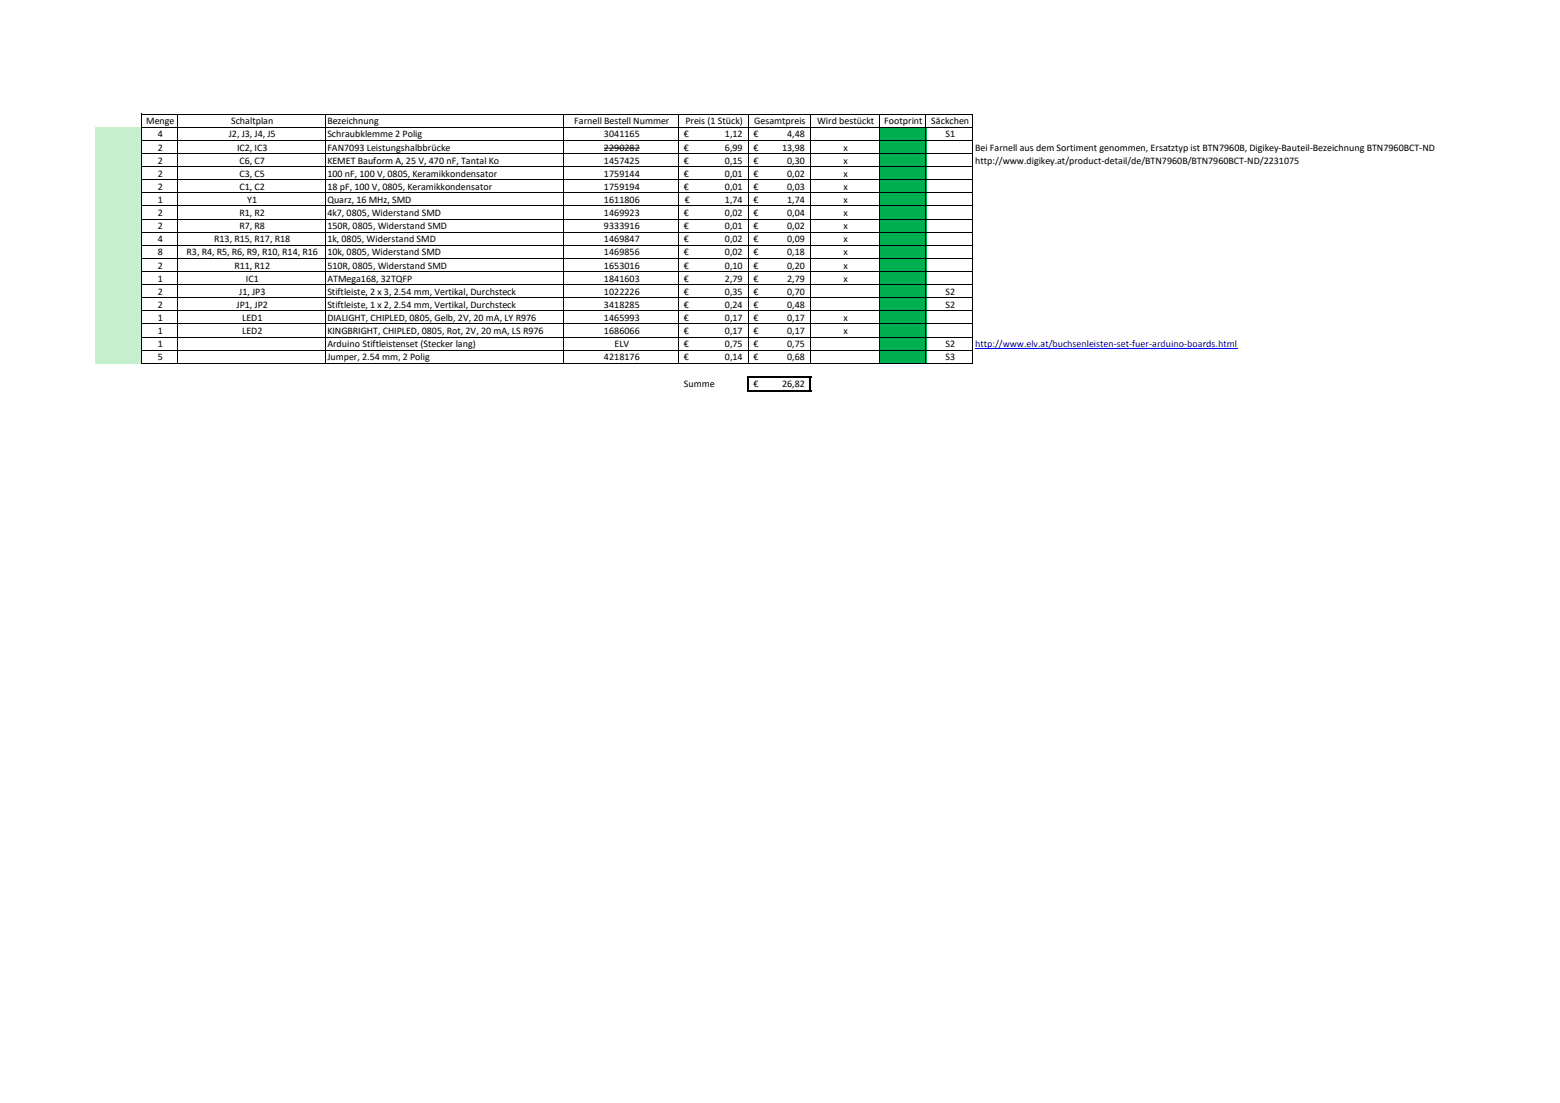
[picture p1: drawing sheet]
<svg xmlns="http://www.w3.org/2000/svg" width="297mm" height="210mm" viewBox="0 0 297 210" stroke-linecap="round" stroke-linejoin="round" font-family="sans-serif">
<defs><g id="words">
<g font-size="1.9">
<text x="27.9" y="23.7">Menge</text>
<text x="44" y="23.7">Schaltplan</text>
<text x="62.3" y="23.7">Bezeichnung</text>
<text x="109.3" y="23.7">Farnell Bestell Nummer</text>
<text x="130.5" y="23.7">Preis (1 Stück)</text>
<text x="143.6" y="23.7">Gesamtpreis</text>
<text x="155.6" y="23.7">Wird bestückt</text>
<text x="168.3" y="23.7">Footprint</text>
<text x="177.3" y="23.7">Säckchen</text>
<text x="30.1" y="26.2">4</text>
<text x="30.1" y="28.7">2</text>
<text x="43.6" y="26.2">J2, J3, J4, J5</text>
<text x="45.1" y="28.7">IC2, IC3</text>
<text x="62.3" y="26.2">Schraubklemme 2 Polig</text>
<text x="62.3" y="28.7">FAN7093 Leistungshalbbrücke</text>
<text x="115" y="26.2">3041165</text>
<text x="115" y="28.7">2290282</text>
<text x="130.2" y="26.2">€</text>
<text x="130.2" y="28.7">€</text>
<text x="138" y="26.2">1,12</text>
<text x="138" y="28.7">6,99</text>
<text x="143.4" y="26.2">€</text>
<text x="143.4" y="28.7">€</text>
<text x="148.9" y="28.7">13,98</text>
<text x="149.9" y="26.2">4,48</text>
<text x="160.6" y="28.7">x</text>
<text x="180" y="26.2">S1</text>
<text x="185.7" y="28.7">Bei Farnell aus dem Sortiment genommen, Ersatztyp ist BTN7960B, Digikey-Bauteil-Bezeichnung BTN7960BCT-ND</text>
<text x="30.1" y="31.2">2</text>
<text x="30.1" y="33.7">2</text>
<text x="45.6" y="31.2">C6, C7</text>
<text x="45.6" y="33.7">C3, C5</text>
<text x="62.3" y="31.2">KEMET Bauform A, 25 V, 470 nF, Tantal Ko</text>
<text x="62.3" y="33.7">100 nF, 100 V, 0805, Keramikkondensator</text>
<text x="115" y="31.2">1457425</text>
<text x="115" y="33.7">1759144</text>
<text x="130.2" y="31.2">€</text>
<text x="130.2" y="33.7">€</text>
<text x="138" y="31.2">0,15</text>
<text x="138" y="33.7">0,01</text>
<text x="143.4" y="31.2">€</text>
<text x="143.4" y="33.7">€</text>
<text x="149.9" y="31.2">0,30</text>
<text x="149.9" y="33.7">0,02</text>
<text x="160.6" y="31.2">x</text>
<text x="160.6" y="33.7">x</text>
<text x="185.7" y="31.2">http://www.digikey.at/product-detail/de/BTN7960B/BTN7960BCT-ND/2231075</text>
<text x="30.1" y="36.2">2</text>
<text x="30.1" y="38.7">1</text>
<text x="30.1" y="41.2">2</text>
<text x="45.6" y="36.2">C1, C2</text>
<text x="45.6" y="41.2">R1, R2</text>
<text x="47.1" y="38.7">Y1</text>
<text x="62.3" y="36.2">18 pF, 100 V, 0805, Keramikkondensator</text>
<text x="62.3" y="38.7">Quarz, 16 MHz, SMD</text>
<text x="62.3" y="41.2">4k7, 0805, Widerstand SMD</text>
<text x="115" y="36.2">1759194</text>
<text x="115" y="38.7">1611806</text>
<text x="115" y="41.2">1469923</text>
<text x="130.2" y="36.2">€</text>
<text x="130.2" y="41.2">€</text>
<text x="130.4" y="38.7">€</text>
<text x="138" y="36.2">0,01</text>
<text x="138" y="38.7">1,74</text>
<text x="138" y="41.2">0,02</text>
<text x="143.4" y="36.2">€</text>
<text x="143.4" y="38.7">€</text>
<text x="143.4" y="41.2">€</text>
<text x="149.9" y="36.2">0,03</text>
<text x="149.9" y="38.7">1,74</text>
<text x="149.9" y="41.2">0,04</text>
<text x="160.6" y="36.2">x</text>
<text x="160.6" y="38.7">x</text>
<text x="160.6" y="41.2">x</text>
<text x="30.1" y="43.7">2</text>
<text x="30.1" y="46.2">4</text>
<text x="40.8" y="46.2">R13, R15, R17, R18</text>
<text x="45.6" y="43.7">R7, R8</text>
<text x="62.3" y="43.7">150R, 0805, Widerstand SMD</text>
<text x="62.3" y="46.2">1k, 0805, Widerstand SMD</text>
<text x="115" y="43.7">9333916</text>
<text x="115" y="46.2">1469847</text>
<text x="130.2" y="43.7">€</text>
<text x="130.2" y="46.2">€</text>
<text x="138" y="43.7">0,01</text>
<text x="138" y="46.2">0,02</text>
<text x="143.4" y="43.7">€</text>
<text x="143.4" y="46.2">€</text>
<text x="149.9" y="43.7">0,02</text>
<text x="149.9" y="46.2">0,09</text>
<text x="160.6" y="43.7">x</text>
<text x="160.6" y="46.2">x</text>
<text x="30.1" y="48.6">8</text>
<text x="30.1" y="51.1">2</text>
<text x="30.1" y="53.6">1</text>
<text x="35.5" y="48.6">R3, R4, R5, R6, R9, R10, R14, R16</text>
<text x="44.6" y="51.1">R11, R12</text>
<text x="46.8" y="53.6">IC1</text>
<text x="62.3" y="48.6">10k, 0805, Widerstand SMD</text>
<text x="62.3" y="51.1">510R, 0805, Widerstand SMD</text>
<text x="62.3" y="53.6">ATMega168, 32TQFP</text>
<text x="115" y="48.6">1469856</text>
<text x="115" y="51.1">1653016</text>
<text x="115" y="53.6">1841603</text>
<text x="130.2" y="48.6">€</text>
<text x="130.2" y="51.1">€</text>
<text x="130.2" y="53.6">€</text>
<text x="138" y="48.6">0,02</text>
<text x="138" y="51.1">0,10</text>
<text x="138" y="53.6">2,79</text>
<text x="143.4" y="48.6">€</text>
<text x="143.4" y="51.1">€</text>
<text x="143.4" y="53.6">€</text>
<text x="149.9" y="48.6">0,18</text>
<text x="149.9" y="51.1">0,20</text>
<text x="149.9" y="53.6">2,79</text>
<text x="160.6" y="48.6">x</text>
<text x="160.6" y="51.1">x</text>
<text x="160.6" y="53.6">x</text>
<text x="30.1" y="56.1">2</text>
<text x="30.1" y="58.6">2</text>
<text x="45" y="58.6">JP1, JP2</text>
<text x="45.6" y="56.1">J1, JP3</text>
<text x="62.3" y="56.1">Stiftleiste, 2 x 3, 2.54 mm, Vertikal, Durchsteck</text>
<text x="62.3" y="58.6">Stiftleiste, 1 x 2, 2.54 mm, Vertikal, Durchsteck</text>
<text x="115" y="56.1">1022226</text>
<text x="115" y="58.6">3418285</text>
<text x="130.2" y="56.1">€</text>
<text x="130.2" y="58.6">€</text>
<text x="138" y="56.1">0,35</text>
<text x="138" y="58.6">0,24</text>
<text x="143.4" y="56.1">€</text>
<text x="143.4" y="58.6">€</text>
<text x="149.9" y="56.1">0,70</text>
<text x="149.9" y="58.6">0,48</text>
<text x="180" y="56.1">S2</text>
<text x="180" y="58.6">S2</text>
<text x="30.1" y="61.1">1</text>
<text x="30.1" y="63.6">1</text>
<text x="46.1" y="61.1">LED1</text>
<text x="46.1" y="63.6">LED2</text>
<text x="62.3" y="61.1">DIALIGHT, CHIPLED, 0805, Gelb, 2V, 20 mA, LY R976</text>
<text x="62.3" y="63.6">KINGBRIGHT, CHIPLED, 0805, Rot, 2V, 20 mA, LS R976</text>
<text x="115" y="61.1">1465993</text>
<text x="115" y="63.6">1686066</text>
<text x="130.2" y="61.1">€</text>
<text x="130.2" y="63.6">€</text>
<text x="138" y="61.1">0,17</text>
<text x="138" y="63.6">0,17</text>
<text x="143.4" y="61.1">€</text>
<text x="143.4" y="63.6">€</text>
<text x="149.9" y="61.1">0,17</text>
<text x="149.9" y="63.6">0,17</text>
<text x="160.6" y="61.1">x</text>
<text x="160.6" y="63.6">x</text>
<text x="30.1" y="66.1">1</text>
<text x="30.1" y="68.6">5</text>
<text x="62.3" y="66.1">Arduino Stiftleistenset (Stecker lang)</text>
<text x="62.3" y="68.6">Jumper, 2.54 mm, 2 Polig</text>
<text x="115" y="68.6">4218176</text>
<text x="117" y="66.1">ELV</text>
<text x="130.2" y="66.1">€</text>
<text x="130.2" y="68.6">€</text>
<text x="138" y="66.1">0,75</text>
<text x="138" y="68.6">0,14</text>
<text x="143.4" y="66.1">€</text>
<text x="143.4" y="68.6">€</text>
<text x="149.9" y="66.1">0,75</text>
<text x="149.9" y="68.6">0,68</text>
<text x="180" y="66.1">S2</text>
<text x="180" y="68.6">S3</text>
<text x="130.2" y="73.7">Summe</text>
<text x="143.4" y="73.7">€</text>
<text x="148.9" y="73.7">26,82</text>
</g>
<text font-size="1.9" fill="#00f" x="185.7" y="66.1">http://www.elv.at/buchsenleisten-set-fuer-arduino-boards.html</text>
</g></defs>
<path d="M18.1 24.2h8.8v45h-8.8z" fill-rule="evenodd" fill="#c6efce"/>
<path d="M167.4 24.2h8.9v45h-8.9z" fill-rule="evenodd" fill="#00b050"/>
<g fill="none" stroke="#000" stroke-width=".19">
<path d="M26.9 21.6v47.7M27 21.7h158.3M27 24.2h158.3M27 26.7h158.3M27 29.2h158.3M27 31.7h158.3M27 34.2h158.3M27 36.7h158.3M27 39.2h158.3M33.9 21.8v47.5M61.9 21.8v47.5M107.3 21.8v47.5"/>
<path d="M115 28.2h6.8M129.2 21.8v47.5M142.4 21.8v47.5M154.3 21.8v47.5M167.4 21.8v47.5M176.3 21.8v47.5M185.2 21.8v47.5M27 41.7h158.3M27 44.2h158.3M27 46.7h158.3M27 49.2h158.3M27 51.7h158.3"/>
<path d="M27 54.2h158.3M27 56.7h158.3M27 59.2h158.3M27 61.7h158.3M27 64.2h158.3M27 66.7h158.3M27 69.2h158.3"/>
</g>
<path d="M185.7 66.4h49.9" fill="none" stroke="#00f" stroke-width=".19"/>
<path d="M142.4 71.6v3M142.6 71.8h11.8M142.6 74.4h11.8M154.3 72v2.6" fill="none" stroke="#000" stroke-width=".34"/>
<use href="#words"/>
</svg>
